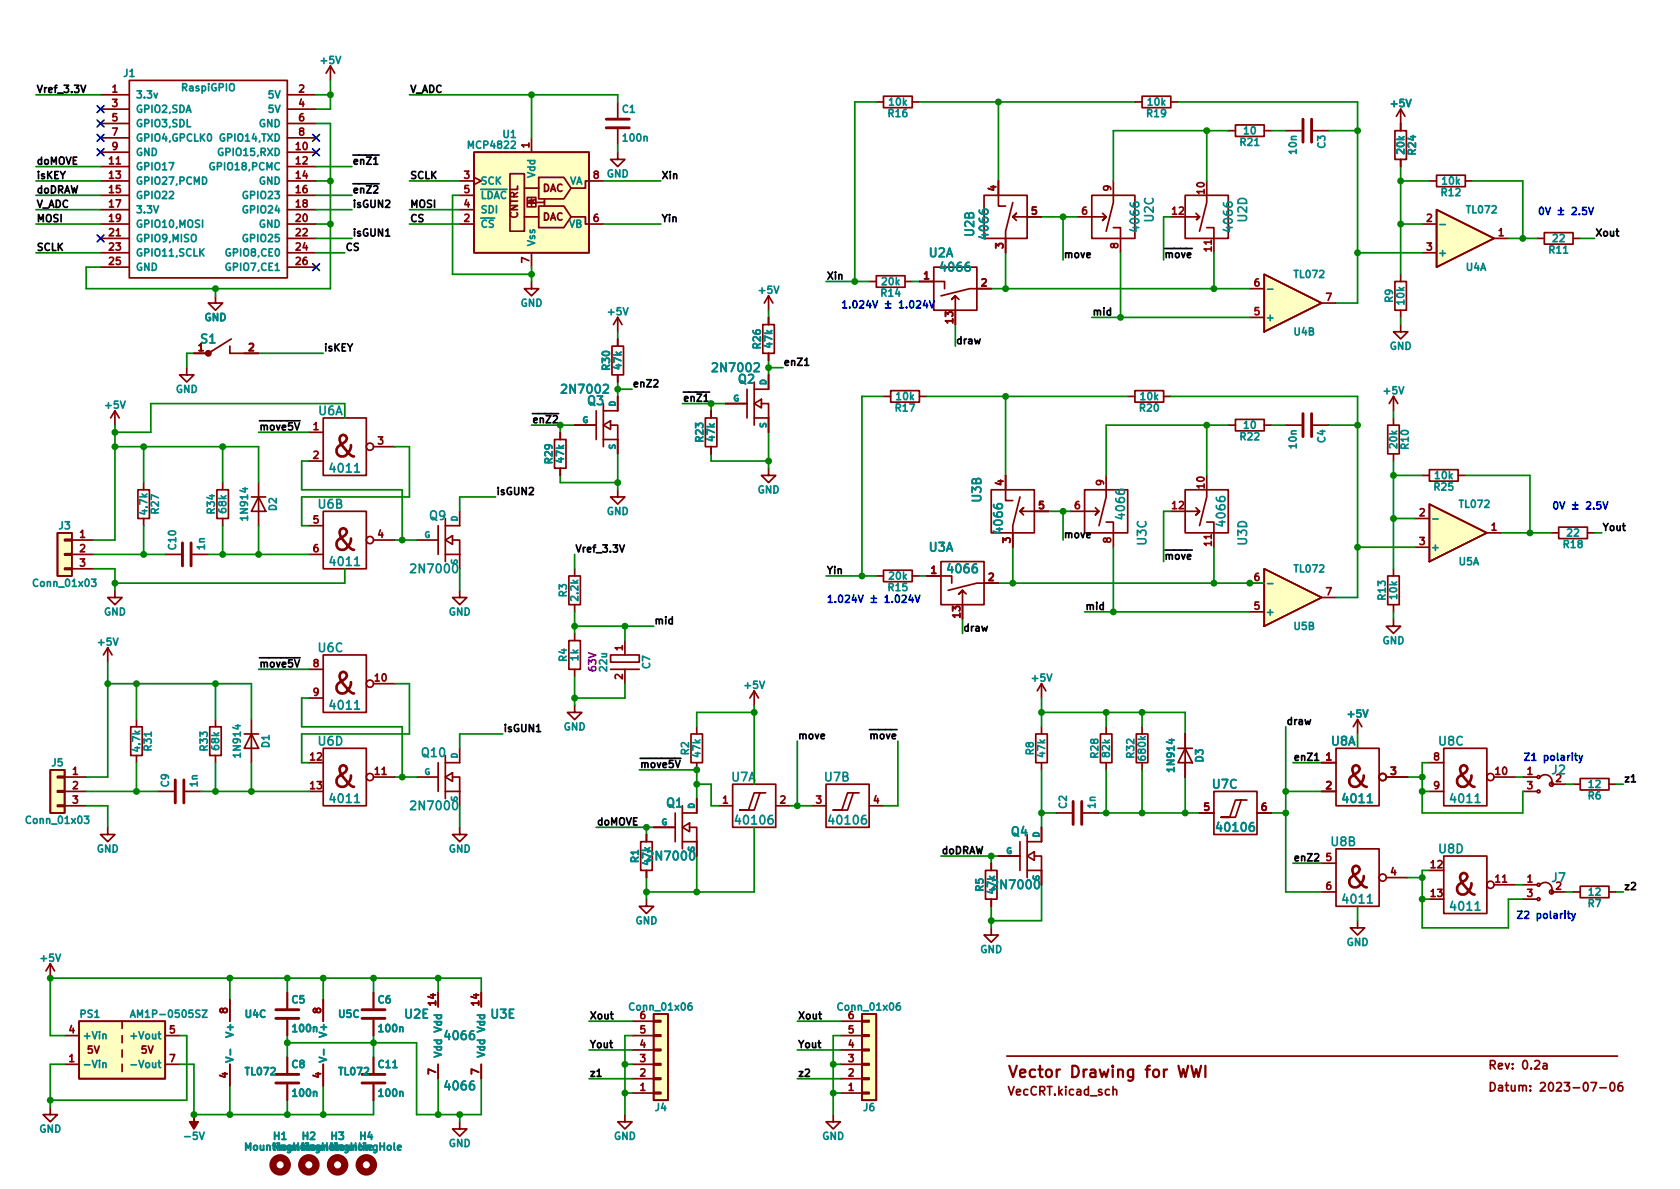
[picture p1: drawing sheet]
<svg xmlns="http://www.w3.org/2000/svg" width="297mm" height="210mm" viewBox="0 0 297 210" stroke-linecap="round" stroke-linejoin="round" font-family="sans-serif">
<defs><g id="words">
<g font-size="5.3" fill="#008484">
<text x="58.4" y="82.1">&amp;</text>
<text x="58.4" y="98.6">&amp;</text>
<text x="58.4" y="124">&amp;</text>
<text x="58.4" y="140.5">&amp;</text>
<text x="237.4" y="140.5">&amp;</text>
<text x="256.5" y="140.5">&amp;</text>
<text x="237.4" y="158.3">&amp;</text>
<text x="256.5" y="159.5">&amp;</text>
</g>
<g font-size="2.8" fill="#840000">
<text x="178" y="191.2">Vector</text>
<text x="189.3" y="191.2">Drawing</text>
<text x="202.9" y="191.2">for</text>
<text x="209" y="191.2">WWI</text>
</g>
<g font-size="2.1" fill="#008484">
<text x="201.9" y="41.4" transform="rotate(-90 201.9 41.4)">4066</text>
<text x="204.4" y="39.5" transform="rotate(-90 204.4 39.5)">U2C</text>
<text x="218.4" y="41.4" transform="rotate(-90 218.4 41.4)">4066</text>
<text x="220.9" y="39.5" transform="rotate(-90 220.9 39.5)">U2D</text>
<text x="164" y="45.9">U2A</text>
<text x="172.7" y="42.1" transform="rotate(-90 172.7 42.1)">U2B</text>
<text x="175.2" y="42.7" transform="rotate(-90 175.2 42.7)">4066</text>
<text x="165.9" y="48.5">4066</text>
<text x="35.2" y="61.2">S1</text>
<text x="98.8" y="70.1">2N7002</text>
<text x="125.5" y="66.2">2N7002</text>
<text x="130.3" y="68.3">Q2</text>
<text x="56.1" y="73.9">U6A</text>
<text x="103.6" y="72.1">Q3</text>
<text x="57.9" y="84">4011</text>
<text x="173.9" y="89" transform="rotate(-90 173.9 89)">U3B</text>
<text x="56" y="90.4">U6B</text>
<text x="75.7" y="92.4">Q9</text>
<text x="177.8" y="94.7" transform="rotate(-90 177.8 94.7)">4066</text>
<text x="199.3" y="92.2" transform="rotate(-90 199.3 92.2)">4066</text>
<text x="217.1" y="93.5" transform="rotate(-90 217.1 93.5)">4066</text>
<text x="57.9" y="100.5">4011</text>
<text x="72.2" y="101.8">2N7000</text>
<text x="164" y="98">U3A</text>
<text x="167.1" y="101.8">4066</text>
<text x="203.2" y="96.7" transform="rotate(-90 203.2 96.7)">U3C</text>
<text x="220.9" y="96.7" transform="rotate(-90 220.9 96.7)">U3D</text>
<text x="56" y="115.8">U6C</text>
<text x="57.9" y="125.9">4011</text>
<text x="56" y="132.3">U6D</text>
<text x="74.2" y="134.3">Q10</text>
<text x="235.2" y="132.3">U8A</text>
<text x="254.1" y="132.3">U8C</text>
<text x="274.1" y="137.4">J2</text>
<text x="57.9" y="142.4">4011</text>
<text x="72.2" y="143.7">2N7000</text>
<text x="117.6" y="143.2">Q1</text>
<text x="129.1" y="138.6">U7A</text>
<text x="145.5" y="138.6">U7B</text>
<text x="214.1" y="139.9">U7C</text>
<text x="237" y="142.4">4011</text>
<text x="256" y="142.4">4011</text>
<text x="129.6" y="146.3">40106</text>
<text x="146.1" y="146.3">40106</text>
<text x="178.6" y="148.3">Q4</text>
<text x="214.7" y="147.5">40106</text>
<text x="114.1" y="152.6">2N7000</text>
<text x="235.1" y="150.1">U8B</text>
<text x="254.1" y="151.3">U8D</text>
<text x="175" y="157.7">2N7000</text>
<text x="237" y="160.2">4011</text>
<text x="256" y="161.5">4011</text>
<text x="274.1" y="156.4">J7</text>
<text x="71.3" y="180.5">U2E</text>
<text x="78.2" y="184.4">4066</text>
<text x="86.5" y="180.5">U3E</text>
<text x="78.2" y="193.2">4066</text>
</g>
<g font-size="2.1" fill="#840000">
<text x="263" y="189.6">Rev:</text>
<text x="269.1" y="189.6">0.2a</text>
<text x="178" y="194.2">VecCRT.kicad_sch</text>
<text x="263" y="193.5">Datum:</text>
<text x="272.2" y="193.5">2023-07-06</text>
</g>
<g font-size="1.8" fill="#008484">
<text x="56.3" y="11.7">+5V</text>
<text x="21.6" y="14">J1</text>
<text x="23.9" y="17.8">3.3v</text>
<text x="31.8" y="16.5">RaspiGPIO</text>
<text x="47.2" y="17.8">5V</text>
<text x="23.9" y="20.3">GPIO2,SDA</text>
<text x="23.9" y="22.9">GPIO3,SDL</text>
<text x="45.6" y="22.9">GND</text>
<text x="47.2" y="20.3">5V</text>
<text x="109.8" y="20.3">C1</text>
<text x="156.8" y="21.1">R16</text>
<text x="156.9" y="19.1">10k</text>
<text x="202.5" y="21.1">R19</text>
<text x="202.6" y="19.1">10k</text>
<text x="245.6" y="19.3">+5V</text>
<text x="23.9" y="25.4">GPIO4,GPCLK0</text>
<text x="23.9" y="27.9">GND</text>
<text x="38.2" y="27.9">GPIO15,RXD</text>
<text x="38.5" y="25.4">GPIO14,TXD</text>
<text x="82.4" y="26.7">MCP4822</text>
<text x="88.7" y="24.8">U1</text>
<text x="109.8" y="25.4">100n</text>
<text x="219" y="26.2">R21</text>
<text x="219.6" y="24.1">10</text>
<text x="229.6" y="27.5" transform="rotate(-90 229.6 27.5)">10n</text>
<text x="234.7" y="26.5" transform="rotate(-90 234.7 26.5)">C3</text>
<text x="248.7" y="27.5" transform="rotate(-90 248.7 27.5)">20k</text>
<text x="250.7" y="27.6" transform="rotate(-90 250.7 27.6)">R24</text>
<text x="23.9" y="30.5">GPIO17</text>
<text x="23.9" y="33">GPIO27,PCMD</text>
<text x="23.9" y="35.6">GPIO22</text>
<text x="36.7" y="30.5">GPIO18,PCMC</text>
<text x="42.6" y="35.6">GPIO23</text>
<text x="45.6" y="33">GND</text>
<text x="84.8" y="33">SCK</text>
<text x="84.8" y="35.6">~{LDAC}</text>
<text x="95" y="31.6" transform="rotate(-90 95 31.6)">Vdd</text>
<text x="100.6" y="33">VA</text>
<text x="107.1" y="31.8">GND</text>
<text x="254.5" y="35.1">R12</text>
<text x="254.7" y="33">10k</text>
<text x="23.9" y="38.1">3.3V</text>
<text x="23.9" y="40.6">GPIO10,MOSI</text>
<text x="42.6" y="38.1">GPIO24</text>
<text x="45.6" y="40.6">GND</text>
<text x="84.8" y="38.1">SDI</text>
<text x="100.5" y="40.6">VB</text>
<text x="259" y="38.1">TL072</text>
<text x="23.9" y="43.2">GPIO9,MISO</text>
<text x="23.9" y="45.7">GPIO11,SCLK</text>
<text x="39.6" y="45.7">GPIO8,CE0</text>
<text x="42.6" y="43.2">GPIO25</text>
<text x="95" y="43.7" transform="rotate(-90 95 43.7)">Vss</text>
<text x="254.1" y="45.7">+</text>
<text x="273.6" y="45.2">R11</text>
<text x="274.2" y="43.2">22</text>
<text x="23.9" y="48.3">GND</text>
<text x="39.6" y="48.3">GPIO7,CE1</text>
<text x="133.8" y="52.3">+5V</text>
<text x="155.5" y="52.8">R14</text>
<text x="155.6" y="50.8">20k</text>
<text x="228.5" y="49.5">TL072</text>
<text x="246.6" y="53.7" transform="rotate(-90 246.6 53.7)">R9</text>
<text x="259" y="48.3">U4A</text>
<text x="36" y="57.2">GND</text>
<text x="91.9" y="54.6">GND</text>
<text x="107.1" y="56.1">+5V</text>
<text x="223.6" y="57.2">+</text>
<text x="228.5" y="59.7">U4B</text>
<text x="248.7" y="54.2" transform="rotate(-90 248.7 54.2)">10k</text>
<text x="108.2" y="65.7" transform="rotate(-90 108.2 65.7)">R30</text>
<text x="110.2" y="65.6" transform="rotate(-90 110.2 65.6)">47k</text>
<text x="134.9" y="61.9" transform="rotate(-90 134.9 61.9)">R26</text>
<text x="136.9" y="61.8" transform="rotate(-90 136.9 61.8)">47k</text>
<text x="245.6" y="62.2">GND</text>
<text x="30.9" y="69.9">GND</text>
<text x="158.1" y="71.1">10k</text>
<text x="201.3" y="71.1">10k</text>
<text x="244.3" y="70.1">+5V</text>
<text x="18.2" y="72.6">+5V</text>
<text x="158" y="73.2">R17</text>
<text x="201.2" y="73.2">R20</text>
<text x="219.6" y="76.2">10</text>
<text x="98.1" y="82.3" transform="rotate(-90 98.1 82.3)">R29</text>
<text x="100.1" y="82.1" transform="rotate(-90 100.1 82.1)">47k</text>
<text x="124.7" y="78.4" transform="rotate(-90 124.7 78.4)">R23</text>
<text x="126.8" y="78.3" transform="rotate(-90 126.8 78.3)">47k</text>
<text x="219" y="78.2">R22</text>
<text x="229.6" y="79.6" transform="rotate(-90 229.6 79.6)">10n</text>
<text x="234.7" y="78.5" transform="rotate(-90 234.7 78.5)">C4</text>
<text x="247.4" y="79.6" transform="rotate(-90 247.4 79.6)">20k</text>
<text x="249.4" y="79.7" transform="rotate(-90 249.4 79.7)">R10</text>
<text x="133.8" y="87.6">GND</text>
<text x="253.3" y="87.1">R25</text>
<text x="253.4" y="85.1">10k</text>
<text x="10.2" y="94">J3</text>
<text x="26.4" y="91.3" transform="rotate(-90 26.4 91.3)">4.7k</text>
<text x="28.5" y="91.1" transform="rotate(-90 28.5 91.1)">R27</text>
<text x="38.4" y="91.1" transform="rotate(-90 38.4 91.1)">R34</text>
<text x="40.4" y="91" transform="rotate(-90 40.4 91)">68k</text>
<text x="44.2" y="92.4" transform="rotate(-90 44.2 92.4)">1N914</text>
<text x="49.3" y="90.5" transform="rotate(-90 49.3 90.5)">D2</text>
<text x="107.1" y="91.4">GND</text>
<text x="257.7" y="90.2">TL072</text>
<text x="276.8" y="95.3">22</text>
<text x="31.5" y="97.5" transform="rotate(-90 31.5 97.5)">C10</text>
<text x="36.6" y="97.5" transform="rotate(-90 36.6 97.5)">1n</text>
<text x="228.5" y="101.6">TL072</text>
<text x="252.9" y="97.8">+</text>
<text x="257.7" y="100.3">U5A</text>
<text x="276.1" y="97.3">R18</text>
<text x="5.5" y="104.1">Conn_01x03</text>
<text x="100.6" y="105.8" transform="rotate(-90 100.6 105.8)">R3</text>
<text x="102.6" y="106.6" transform="rotate(-90 102.6 106.6)">2.2k</text>
<text x="156.8" y="104.9">R15</text>
<text x="156.9" y="102.9">20k</text>
<text x="245.4" y="106.4" transform="rotate(-90 245.4 106.4)">R13</text>
<text x="247.4" y="106.3" transform="rotate(-90 247.4 106.3)">10k</text>
<text x="18.2" y="109.2">GND</text>
<text x="79.2" y="109.2">GND</text>
<text x="223.6" y="109.2">+</text>
<text x="228.5" y="111.8">U5B</text>
<text x="17" y="114.6">+5V</text>
<text x="100.6" y="117.2" transform="rotate(-90 100.6 117.2)">R4</text>
<text x="102.6" y="117.1" transform="rotate(-90 102.6 117.1)">1k</text>
<text x="107.7" y="119" transform="rotate(-90 107.7 119)">22u</text>
<text x="115.3" y="118.5" transform="rotate(-90 115.3 118.5)">C7</text>
<text x="244.3" y="114.3">GND</text>
<text x="131.3" y="122.2">+5V</text>
<text x="182.1" y="120.9">+5V</text>
<text x="99.5" y="129.5">GND</text>
<text x="237.9" y="127.3">+5V</text>
<text x="8.9" y="135.9">J5</text>
<text x="25.2" y="133.2" transform="rotate(-90 25.2 133.2)">4.7k</text>
<text x="27.2" y="133.1" transform="rotate(-90 27.2 133.1)">R31</text>
<text x="37.1" y="133.1" transform="rotate(-90 37.1 133.1)">R33</text>
<text x="39.1" y="132.9" transform="rotate(-90 39.1 132.9)">68k</text>
<text x="42.9" y="134.3" transform="rotate(-90 42.9 134.3)">1N914</text>
<text x="48" y="132.5" transform="rotate(-90 48 132.5)">D1</text>
<text x="122.2" y="133.7" transform="rotate(-90 122.2 133.7)">R2</text>
<text x="124.2" y="134.2" transform="rotate(-90 124.2 134.2)">47k</text>
<text x="183.1" y="133.7" transform="rotate(-90 183.1 133.7)">R8</text>
<text x="185.2" y="134.2" transform="rotate(-90 185.2 134.2)">47k</text>
<text x="194.6" y="134.3" transform="rotate(-90 194.6 134.3)">R28</text>
<text x="196.6" y="134.2" transform="rotate(-90 196.6 134.2)">82k</text>
<text x="200.9" y="134.3" transform="rotate(-90 200.9 134.3)">R32</text>
<text x="203" y="134.8" transform="rotate(-90 203 134.8)">680k</text>
<text x="208" y="136.8" transform="rotate(-90 208 136.8)">1N914</text>
<text x="213.1" y="135" transform="rotate(-90 213.1 135)">D3</text>
<text x="30.2" y="139.4" transform="rotate(-90 30.2 139.4)">C9</text>
<text x="35.3" y="139.4" transform="rotate(-90 35.3 139.4)">1n</text>
<text x="189" y="143.2" transform="rotate(-90 189 143.2)">C2</text>
<text x="194.1" y="143.2" transform="rotate(-90 194.1 143.2)">1n</text>
<text x="280.5" y="141.7">R6</text>
<text x="280.6" y="139.7">12</text>
<text x="4.2" y="146.1">Conn_01x03</text>
<text x="17" y="151.1">GND</text>
<text x="79.2" y="151.1">GND</text>
<text x="113.3" y="152.8" transform="rotate(-90 113.3 152.8)">R1</text>
<text x="115.3" y="153.3" transform="rotate(-90 115.3 153.3)">47k</text>
<text x="174.3" y="157.9" transform="rotate(-90 174.3 157.9)">R5</text>
<text x="176.3" y="158.3" transform="rotate(-90 176.3 158.3)">47k</text>
<text x="280.5" y="160.8">R7</text>
<text x="280.6" y="158.8">12</text>
<text x="112.2" y="163.8">GND</text>
<text x="237.9" y="167.6">GND</text>
<text x="6.8" y="170.4">+5V</text>
<text x="173.2" y="168.9">GND</text>
<text x="51.4" y="177.8">C5</text>
<text x="66.6" y="177.8">C6</text>
<text x="110.9" y="179.1">Conn_01x06</text>
<text x="147.7" y="179.1">Conn_01x06</text>
<text x="13.9" y="180.3">PS1</text>
<text x="14.5" y="184.2">+Vin</text>
<text x="22.7" y="184.2">+Vout</text>
<text x="22.8" y="180.3">AM1P-0505SZ</text>
<text x="41.7" y="183.7" transform="rotate(-90 41.7 183.7)">V+</text>
<text x="43.1" y="180.3">U4C</text>
<text x="51.4" y="182.9">100n</text>
<text x="58.2" y="183.7" transform="rotate(-90 58.2 183.7)">V+</text>
<text x="59.6" y="180.3">U5C</text>
<text x="66.6" y="182.9">100n</text>
<text x="78.5" y="182.8" transform="rotate(-90 78.5 182.8)">Vdd</text>
<text x="86.1" y="182.8" transform="rotate(-90 86.1 182.8)">Vdd</text>
<text x="14.5" y="189.2">-Vin</text>
<text x="22.7" y="189.2">-Vout</text>
<text x="41.7" y="188.1" transform="rotate(-90 41.7 188.1)">V-</text>
<text x="43.1" y="190.5">TL072</text>
<text x="51.4" y="189.2">C8</text>
<text x="58.2" y="188.1" transform="rotate(-90 58.2 188.1)">V-</text>
<text x="59.6" y="190.5">TL072</text>
<text x="66.6" y="189.2">C11</text>
<text x="78.5" y="187.2" transform="rotate(-90 78.5 187.2)">Vdd</text>
<text x="86.1" y="187.2" transform="rotate(-90 86.1 187.2)">Vdd</text>
<text x="51.4" y="194.3">100n</text>
<text x="66.6" y="194.3">100n</text>
<text x="115.6" y="196.9">J4</text>
<text x="152.4" y="196.9">J6</text>
<text x="6.8" y="200.7">GND</text>
<text x="32.2" y="201.9">-5V</text>
<text x="43" y="203.8">MountingHole</text>
<text x="48.1" y="203.8">MountingHoleMountingHole</text>
<text x="48.1" y="201.9">H1</text>
<text x="53.2" y="201.9">H2</text>
<text x="58.3" y="201.9">H3</text>
<text x="63.3" y="201.9">H4</text>
<text x="79.2" y="203.2">GND</text>
<text x="108.4" y="201.9">GND</text>
<text x="145.2" y="201.9">GND</text>
</g>
<g font-size="1.8">
<text x="6.3" y="16.4">Vref_3.3V</text>
<text x="72.4" y="16.4">V_ADC</text>
<text x="6.3" y="29.1">doMOVE</text>
<text x="62.2" y="29.1">~{enZ1}</text>
<text x="6.3" y="31.6">isKEY</text>
<text x="6.3" y="34.2">doDRAW</text>
<text x="62.2" y="34.2">~{enZ2}</text>
<text x="72.4" y="31.6">SCLK</text>
<text x="116.8" y="31.6">Xin</text>
<text x="6.3" y="39.3">MOSI</text>
<text x="6.3" y="36.7">V_ADC</text>
<text x="62.2" y="41.8">isGUN1</text>
<text x="62.2" y="36.7">isGUN2</text>
<text x="72.4" y="36.7">MOSI</text>
<text x="72.4" y="39.3">CS</text>
<text x="116.8" y="39.3">Yin</text>
<text x="281.9" y="41.8">Xout</text>
<text x="6.3" y="44.3">SCLK</text>
<text x="61" y="44.3">CS</text>
<text x="188" y="45.6">move</text>
<text x="205.7" y="45.6">~{move}</text>
<text x="146" y="49.4">Xin</text>
<text x="193" y="55.8">mid</text>
<text x="57.1" y="62.1">isKEY</text>
<text x="138.4" y="64.7">enZ1</text>
<text x="168.9" y="60.9">draw</text>
<text x="111.8" y="68.5">enZ2</text>
<text x="45.7" y="76.1">~{move5V} 1</text>
<text x="87.6" y="87.5">isGUN2</text>
<text x="188" y="95.1">move</text>
<text x="283.2" y="93.9">Yout</text>
<text x="101.6" y="97.7">Vref_3.3V</text>
<text x="146" y="101.5">Yin</text>
<text x="205.7" y="99">~{move}</text>
<text x="191.8" y="107.8">mid</text>
<text x="115.6" y="110.4">mid</text>
<text x="170.2" y="111.7">draw</text>
<text x="45.7" y="118">~{move5V} 8</text>
<text x="88.9" y="129.4">isGUN1</text>
<text x="141" y="130.7">move</text>
<text x="153.5" y="130.7">~{move}</text>
<text x="227.3" y="128.2">draw</text>
<text x="113" y="135.8">~{move5V}</text>
<text x="228.6" y="134.5">enZ1</text>
<text x="287" y="138.3">z1</text>
<text x="105.4" y="145.9">doMOVE</text>
<text x="166.4" y="151">doDRAW</text>
<text x="228.6" y="152.3">enZ2</text>
<text x="287" y="157.4">z2</text>
<text x="104.1" y="185.3">Yout</text>
<text x="104.1" y="180.2">Xout</text>
<text x="141" y="180.2">Xout</text>
<text x="141" y="185.3">Yout</text>
<text x="104.1" y="190.4">z1</text>
<text x="141" y="190.4">z2</text>
</g>
<g font-size="1.8" fill="#840000">
<text x="19.6" y="16.4">1</text>
<text x="52.6" y="16.4">2</text>
<text x="19.6" y="18.9">3</text>
<text x="19.6" y="21.4">5</text>
<text x="19.6" y="24">7</text>
<text x="52.6" y="18.9">4</text>
<text x="52.6" y="21.4">6</text>
<text x="52.6" y="24">8</text>
<text x="19" y="29.1">11</text>
<text x="19.6" y="26.5">9</text>
<text x="52" y="26.5">10</text>
<text x="52" y="29.1">12</text>
<text x="93.6" y="26.4" transform="rotate(-90 93.6 26.4)">1</text>
<text x="19" y="31.6">13</text>
<text x="19" y="34.1">15</text>
<text x="52" y="31.6">14</text>
<text x="52" y="34.1">16</text>
<text x="81.8" y="31.6">3</text>
<text x="81.8" y="34.1">5</text>
<text x="95.8" y="34.3">DAC</text>
<text x="104.7" y="31.6">8</text>
<text x="176.1" y="34" transform="rotate(-90 176.1 34)">4</text>
<text x="196.4" y="34" transform="rotate(-90 196.4 34)">9</text>
<text x="213" y="34.6" transform="rotate(-90 213 34.6)">10</text>
<text x="19" y="36.7">17</text>
<text x="19" y="39.2">19</text>
<text x="19" y="41.8">21</text>
<text x="52" y="36.7">18</text>
<text x="52" y="39.2">20</text>
<text x="52" y="41.8">22</text>
<text x="81.8" y="39.2">2</text>
<text x="81.8" y="36.7">4</text>
<text x="91.9" y="38.8" transform="rotate(-90 91.9 38.8)">CNTRL</text>
<text x="95.8" y="39.4">DAC</text>
<text x="104.7" y="39.2">6</text>
<text x="182.1" y="37.9">5</text>
<text x="191" y="37.9">6</text>
<text x="206.9" y="37.9">12</text>
<text x="252" y="39.2">2</text>
<text x="264.7" y="41.8">1</text>
<text x="19" y="44.3">23</text>
<text x="19" y="46.8">25</text>
<text x="52" y="44.3">24</text>
<text x="52" y="46.8">26</text>
<text x="93.6" y="46.7" transform="rotate(-90 93.6 46.7)">7</text>
<text x="177.4" y="44.2" transform="rotate(-90 177.4 44.2)">3</text>
<text x="197.7" y="44.2" transform="rotate(-90 197.7 44.2)">8</text>
<text x="214.2" y="44.8" transform="rotate(-90 214.2 44.8)">11</text>
<text x="252" y="44.3">3</text>
<text x="163.1" y="49.4">1</text>
<text x="173.2" y="50.6">2</text>
<text x="221.5" y="50.6">6</text>
<text x="234.2" y="53.2">7</text>
<text x="168.5" y="57.5" transform="rotate(-90 168.5 57.5)">13</text>
<text x="221.5" y="55.7">5</text>
<text x="34.8" y="62.1">1</text>
<text x="43.7" y="62.1">2</text>
<text x="55.1" y="81.1">2</text>
<text x="66.6" y="78.6">3</text>
<text x="177.4" y="86.1" transform="rotate(-90 177.4 86.1)">4</text>
<text x="195.2" y="86.1" transform="rotate(-90 195.2 86.1)">9</text>
<text x="213" y="86.7" transform="rotate(-90 213 86.7)">10</text>
<text x="13.8" y="95.1">1</text>
<text x="55.1" y="92.6">5</text>
<text x="66.6" y="95.1">4</text>
<text x="183.4" y="90">5</text>
<text x="189.7" y="90">6</text>
<text x="206.9" y="90">12</text>
<text x="250.7" y="91.3">2</text>
<text x="263.4" y="93.8">1</text>
<text x="13.8" y="97.6">2</text>
<text x="13.8" y="100.2">3</text>
<text x="55.1" y="97.6">6</text>
<text x="164.3" y="101.4">1</text>
<text x="178.7" y="96.3" transform="rotate(-90 178.7 96.3)">3</text>
<text x="196.4" y="96.3" transform="rotate(-90 196.4 96.3)">8</text>
<text x="214.2" y="96.9" transform="rotate(-90 214.2 96.9)">11</text>
<text x="250.7" y="96.4">3</text>
<text x="174.5" y="102.7">2</text>
<text x="221.5" y="107.8">5</text>
<text x="221.5" y="102.7">6</text>
<text x="234.2" y="105.3">7</text>
<text x="169.8" y="109.6" transform="rotate(-90 169.8 109.6)">13</text>
<text x="110.1" y="115.3" transform="rotate(-90 110.1 115.3)">1</text>
<text x="55.1" y="123">9</text>
<text x="65.9" y="120.5">10</text>
<text x="110.1" y="120.4" transform="rotate(-90 110.1 120.4)">2</text>
<text x="12.6" y="137">1</text>
<text x="54.5" y="134.5">12</text>
<text x="65.9" y="137">11</text>
<text x="234.2" y="134.5">1</text>
<text x="245.6" y="137">3</text>
<text x="253.2" y="134.5">8</text>
<text x="264.1" y="137">10</text>
<text x="269.8" y="137">1</text>
<text x="12.6" y="139.5">2</text>
<text x="12.6" y="142.1">3</text>
<text x="54.5" y="139.5">13</text>
<text x="127.5" y="142.1">1</text>
<text x="137.7" y="142.1">2</text>
<text x="144" y="142.1">3</text>
<text x="154.2" y="142.1">4</text>
<text x="212.6" y="143.4">5</text>
<text x="222.8" y="143.4">6</text>
<text x="234.2" y="139.5">2</text>
<text x="253.2" y="139.5">9</text>
<text x="269.8" y="139.5">3</text>
<text x="274.8" y="138.3">2</text>
<text x="234.2" y="152.2">5</text>
<text x="245.6" y="154.8">4</text>
<text x="252.6" y="153.5">12</text>
<text x="234.2" y="157.3">6</text>
<text x="252.6" y="158.6">13</text>
<text x="264.1" y="156.1">11</text>
<text x="269.8" y="156.1">1</text>
<text x="269.8" y="158.6">3</text>
<text x="274.8" y="157.3">2</text>
<text x="40.2" y="179.4" transform="rotate(-90 40.2 179.4)">8</text>
<text x="56.7" y="179.4" transform="rotate(-90 56.7 179.4)">8</text>
<text x="77.1" y="178.1" transform="rotate(-90 77.1 178.1)">14</text>
<text x="84.7" y="178.1" transform="rotate(-90 84.7 178.1)">14</text>
<text x="11.9" y="182.7">4</text>
<text x="29.7" y="182.7">5</text>
<text x="112.9" y="185.3">4</text>
<text x="112.9" y="182.7">5</text>
<text x="112.9" y="180.2">6</text>
<text x="149.7" y="185.3">4</text>
<text x="149.7" y="182.7">5</text>
<text x="149.7" y="180.2">6</text>
<text x="11.9" y="187.8">1</text>
<text x="15.2" y="186.7">5V</text>
<text x="24.7" y="186.7">5V</text>
<text x="29.7" y="187.8">7</text>
<text x="40.2" y="190.9" transform="rotate(-90 40.2 190.9)">4</text>
<text x="56.7" y="190.9" transform="rotate(-90 56.7 190.9)">4</text>
<text x="77.1" y="190.2" transform="rotate(-90 77.1 190.2)">7</text>
<text x="84.7" y="190.2" transform="rotate(-90 84.7 190.2)">7</text>
<text x="112.9" y="190.3">2</text>
<text x="112.9" y="187.8">3</text>
<text x="149.7" y="190.3">2</text>
<text x="149.7" y="187.8">3</text>
<text x="112.9" y="192.9">1</text>
<text x="149.7" y="192.9">1</text>
</g>
<g font-size="1.8" fill="#0000c2">
<text x="271.8" y="38">0V</text>
<text x="148.6" y="54.5">1.024V</text>
<text x="274.3" y="90.1">0V</text>
<text x="146" y="106.6">1.024V</text>
<text x="269.2" y="134.5">Z1</text>
<text x="272.9" y="134.5">polarity</text>
<text x="268" y="162.5">Z2</text>
<text x="271.7" y="162.5">polarity</text>
</g>
<g font-size="1.8" fill="#008400">
<text x="120.6" y="71">~{enZ1}</text>
<text x="94" y="74.8">~{enZ2}</text>
</g>
<text font-size="1.8" fill="#840084" x="105.8" y="119" transform="rotate(-90 105.8 119)">63V</text>
<g font-size="1.4" fill="#008484">
<text x="129.5" y="71">G</text>
<text x="135.5" y="68.2" transform="rotate(-90 135.5 68.2)">D</text>
<text x="102.8" y="74.8">G</text>
<text x="108.8" y="72" transform="rotate(-90 108.8 72)">D</text>
<text x="135.5" y="75.8" transform="rotate(-90 135.5 75.8)">S</text>
<text x="108.8" y="79.6" transform="rotate(-90 108.8 79.6)">S</text>
<text x="74.9" y="95.1">G</text>
<text x="80.9" y="92.3" transform="rotate(-90 80.9 92.3)">D</text>
<text x="80.9" y="99.9" transform="rotate(-90 80.9 99.9)">S</text>
<text x="74.9" y="137">G</text>
<text x="80.9" y="134.3" transform="rotate(-90 80.9 134.3)">D</text>
<text x="80.9" y="141.9" transform="rotate(-90 80.9 141.9)">S</text>
<text x="122.8" y="143.1" transform="rotate(-90 122.8 143.1)">D</text>
<text x="116.8" y="145.9">G</text>
<text x="183.7" y="148.2" transform="rotate(-90 183.7 148.2)">D</text>
<text x="122.8" y="150.7" transform="rotate(-90 122.8 150.7)">S</text>
<text x="177.8" y="151">G</text>
<text x="183.7" y="155.8" transform="rotate(-90 183.7 155.8)">S</text>
</g>
</g></defs>
<g fill="none" stroke="#840000" stroke-width=".3">
<path d="M17.8 16.8h5.1M17.8 19.3h5.1M22.9 14.2h27.9v34.9h-27.9zM50.8 16.8h5.1M50.8 19.3h5.1M58.4 11.7l-.7 1.2M58.4 11.7v2.5M58.4 11.7l.8 1.2M109.2 18v2.8M154.9 18h1.3M156.2 17h5.1v2h-5.1zM161.3 18h1.3"/>
<path d="M200.7 18h1.2M201.9 17h5.1v2h-5.1zM207 18h1.3M247.6 19.3v3.8M247.6 19.3l-.7 1.3M247.6 19.3l.8 1.3M17.8 39.6h5.1M17.8 32h5.1M17.8 37.1h5.1M17.8 34.5h5.1M17.8 26.9h5.1M17.8 29.5h5.1"/>
<path d="M17.8 21.8h5.1M17.8 24.4h5.1M20.6 29h.7M50.8 39.6h5.1M50.8 32h5.1M50.8 37.1h5.1M50.8 34.5h5.1M50.8 26.9h5.1M50.8 29.5h5.1M50.8 21.8h5.1M50.8 24.4h5.1M81.3 39.6h2.5"/>
<path d="M81.3 32h2.5M81.3 37.1h2.5M81.3 34.5h2.5M83.8 26.9h20.3v17.8h-20.3zM83.8 31.4l1.3 .6-1.3 .6M90.2 30.7h2.5v10.2h-2.5zM92.7 38.3h2.5M92.7 33.3h2.5M93.2 34.9h1.5v1.7h-1.5zM93.5 35.9l.5-.5 .5 .5zM94 24.4v2.5M94 35.2v1.1"/>
<path d="M94.5 35.3l-.1 .1h-.8l-.1 .2M95.2 36.4h4.5l1.3 1.9-1.3 2h-4.5zM95.2 31.4h4.5l1.3 1.9-1.3 1.9h-4.5zM96.3 35.3v.5h-1.6M96.3 35.7v.7M101 38.3h2.5v1.3h3.2M106.7 32h-3.2v1.3h-2.5M109.2 26.9v1.3h1.3l-1.3 1.3-1.3-1.3h1.3M109.2 22.9v2.7M174 34.5h7.6v7.7h-7.6zM176.5 32v4.4h1.3M179.1 35.8l-1.3 5.1v3.8"/>
<path d="M184.1 38.3h-5l.6-.6-.6 .6 .6 .7M193 34.5h7.7v7.7h-7.7zM194.9 37.7l.7 .6-.7 .7 .7-.7h-5.1M196.8 32v3.8l-1.2 5.1M209.5 34.5h7.7v7.7h-7.7zM211.5 37.7l.6 .6-.6 .7 .6-.7h-5.1M213.4 32v3.8l-1.3 5.1M217.2 23.1h1.2M218.4 22.1h5.1v2h-5.1zM223.5 23.1h1.3M227.3 23.1h2.8M232.2 23.1h2.7"/>
<path d="M246.6 23.1h2.1v5.1h-2.1zM247.6 28.2v1.3M251.5 39.6h2.5M252.7 32h1.3M254 31h5.1v2h-5.1zM254 37.1l10.2 5.1-10.2 5zM259.1 32h1.2M17.8 42.2h5.1M17.8 44.7h5.1M17.8 47.2h5.1M20.6 41.7h.7M38.1 52.3v1.3h1.3l-1.3 1.3-1.3-1.3h1.3"/>
<path d="M40.9 59.9l-4.1 2.6h-2.5M50.8 42.2h5.1M50.8 44.7h5.1M50.8 47.2h5.1M94 49.8v1.2h1.2l-1.2 1.3-1.3-1.3h1.3M94 44.7v2.5M109.2 56.1v2.6M109.2 59.9v1.3M109.2 56.1l-.7 1.3M109.2 56.1l.8 1.3M134.9 57.4h2v5.1h-2zM135.9 52.3v2.6"/>
<path d="M135.9 56.1v1.3M135.9 52.3l-.8 1.3M135.9 52.3l.8 1.3M153.7 49.8h1.2M154.9 48.8h5.1v2h-5.1zM160 49.8h1.3M162.6 49.8h4.4v1.2M165.1 47.2h7.6v7.7h-7.6zM169.5 53l-.6-.7-.6 .7 .6-.7v5.1M175.3 51h-3.9l-5 1.3M196.8 40.3h1.3v4.4M213.4 40.3h1.2v4.4"/>
<path d="M214.2 42.5v.7M221 56.1h2.5M221 51h2.5M223.5 48.5l10.2 5.1-10.2 5.1zM233.7 53.6h2.5M246.6 49.8h2.1v5.1h-2.1zM247.6 57.4v1.3h1.3l-1.3 1.2-1.2-1.2h1.2M247.6 48.5v1.3M247.6 54.9v1.2M251.5 44.7h2.5M264.2 42.2h2.5M271.8 42.2h1.2"/>
<path d="M273 41.1h5.1v2.1h-5.1zM278.1 42.2h1.3M20.3 72.6l-.7 1.3M20.3 72.6v2.6M20.3 72.6l.8 1.3M33 65v1.3h1.3l-1.3 1.3-1.3-1.3h1.3M40.6 61.2v1.3h5.1M54.6 76.4h2.5M57.1 73.9h7.7v10.2h-7.7zM66 79h3.8M98 77.7h2.1v5.1h-2.1zM99.1 76.4v1.3"/>
<path d="M101.6 75.2h3.8M105.4 72.6v5.1M106.7 75.2l1.2-.8v1.5zM106.7 71.4v7.6M106.7 77.7h2.5M107.9 75.2h1.3v2.5M108.2 61.2h2v5.1h-2zM109.2 70.1v2.5h-2.5M109.2 66.3v1.3M109.2 77.7v2.6M124.7 73.9h2v5.1h-2zM125.7 72.6v1.3"/>
<path d="M125.7 79v1.3M128.3 71.4h3.8M132.1 68.8v5.1M133.3 71.4l1.3-.8v1.5zM133.3 67.6v7.6M133.3 73.9h2.6M134.6 71.4h1.3v2.5M135.9 66.3v2.5h-2.6M135.9 62.5v1.2M135.9 73.9v2.5M156.2 70.1h1.3M157.5 69.1h5.1v2h-5.1z"/>
<path d="M162.6 70.1h1.2M199.4 70.1h1.3M200.7 69.1h5v2h-5zM205.7 70.1h1.3M217.2 75.2h1.2M218.4 74.2h5.1v2h-5.1zM223.5 75.2h1.3M227.3 75.2h2.8M232.2 75.2h2.7M245.4 75.2h2v5.1h-2zM246.4 70.1v2.5M246.4 73.9v1.3"/>
<path d="M246.4 70.1l-.8 1.3M246.4 70.1l.7 1.3M10.2 94.2h2.5v7.6h-2.5zM11.4 97.9h1.3v.3h-1.3zM11.4 95.4h1.3v.2h-1.3zM12.7 98h3.8M12.7 95.5h3.8M24.4 86.6h2v5.1h-2zM25.4 85.3v1.3M25.4 91.7v1.3M29.2 98h2.8M34 98h2.8"/>
<path d="M38.4 86.6h2v5.1h-2zM39.4 85.3v1.3M39.4 91.7v1.3M44.4 87.9h2.6M45.7 87.9l1.3 2.5h-2.6zM45.7 85.3v7.7M54.6 98h2.5M54.6 81.5h2.5M54.6 93h2.5M57.1 90.4h7.7v10.2h-7.7zM66 95.5h3.8M73.7 95.5h3.8"/>
<path d="M77.5 93v5M78.7 95.5l1.3-.8v1.6zM78.7 91.7v7.6M78.7 98h2.6M80 95.5h1.3v2.5M81.3 90.4v2.6h-2.6M81.3 98v2.6M99.1 82.8v1.3M109.2 86.6v1.3h1.3l-1.3 1.2-1.3-1.2h1.3M135.9 82.8v1.3h1.3l-1.3 1.2-1.3-1.2h1.3M166.4 99.3h7.6v7.6h-7.6zM175.3 86.6h7.6v7.6h-7.6z"/>
<path d="M177.8 84.1v4.4h1.3M180.3 87.9l-1.2 5.1v3.8M185.4 90.4h-5.1l.7-.6-.7 .6 .7 .7M191.8 86.6h7.6v7.6h-7.6zM193.7 89.8l.6 .6-.6 .7 .6-.7h-5.1M195.6 92.3h1.2v4.5M195.6 84.1v3.8l-1.3 5.1M209.5 86.6h7.7v7.6h-7.7zM211.5 89.8l.6 .6-.6 .7 .6-.7h-5.1M213.4 92.3h1.2v4.5M213.4 84.1v3.8l-1.3 5.1M214.2 94.5v.8"/>
<path d="M246.4 80.3v1.2M250.2 91.7h2.5M250.2 96.8h2.5M251.5 84.1h1.2M252.7 83.1h5.1v2h-5.1zM252.7 89.1l10.2 5.1-10.2 5.1zM257.8 84.1h1.3M262.9 94.2h2.5M274.3 94.2h1.3M275.6 93.2h5.1v2h-5.1zM280.7 94.2h1.2M11.4 100.5h1.3v.2h-1.3z"/>
<path d="M12.7 100.6h3.8M19 114.5l-.7 1.3M19 114.5v2.6M19 114.5l.8 1.3M20.3 104.4v1.3h1.3l-1.3 1.2-1.3-1.2h1.3M54.6 118.4h2.5M57.1 115.8h7.7v10.2h-7.7zM81.3 104.4v1.3h1.2l-1.2 1.2-1.3-1.2h1.3M100.6 101.8h2v5.1h-2zM100.6 113.3h2v5.1h-2zM101.6 100.6v1.2M101.6 106.9v1.3"/>
<path d="M101.6 112v1.3M101.6 118.4v1.2M107.9 115.8h5.1v1.3h-5.1zM107.9 118.4h5.1M110.5 113.3v2.5M110.5 118.4v2.5M154.9 101.8h1.3M156.2 100.8h5.1v2.1h-5.1zM161.3 101.8h1.3M163.8 101.8h4.5v1.3M170.8 105l-.6-.6-.7 .6 .7-.6v5.1M176.5 103.1h-3.8l-5.1 1.3"/>
<path d="M221 108.2h2.5M221 103.1h2.5M223.5 100.6l10.2 5.1-10.2 5zM233.7 105.7h2.5M245.4 101.8h2v5.1h-2zM246.4 109.5v1.2h1.2l-1.2 1.3-1.3-1.3h1.3M246.4 100.6v1.2M246.4 106.9v1.3M8.9 136.1h2.5v7.7h-2.5zM10.2 139.8h1.2v.3h-1.2zM10.2 137.3h1.2v.2h-1.2zM11.4 137.4h3.8"/>
<path d="M11.4 139.9h3.8M23.1 128.5h2v5.1h-2zM24.1 127.2v1.3M24.1 133.6v1.3M27.9 139.9h2.8M32.8 139.9h2.8M37.1 128.5h2v5.1h-2zM38.1 127.2v1.3M38.1 133.6v1.3M43.2 129.8h2.5M44.4 129.8l1.3 2.5h-2.5zM44.4 127.2v7.7"/>
<path d="M54.6 134.9h2.5M54.6 139.9h2.5M54.6 123.4h2.5M57.1 132.3h7.7v10.2h-7.7zM66 137.4h3.8M66 120.9h3.8M67.6 136.9h.7M73.7 137.4h3.8M77.5 134.9v5M78.7 137.4l1.3-.8v1.6zM78.7 139.9h2.6M78.7 133.6v7.6"/>
<path d="M80 137.4h1.3v2.5M81.3 132.3v2.6h-2.6M81.3 139.9v2.6M101.6 124.7v1.3h1.3l-1.3 1.2-1.3-1.2h1.3M122.2 129.8h2v5.1h-2zM123.2 128.5v1.3M123.2 134.9v1.2M129.5 138.7h7.7v7.6h-7.7zM133.3 122.2l-.7 1.2M133.3 122.2v2.5M133.3 122.2l.8 1.2M146 138.7h7.7v7.6h-7.7z"/>
<path d="M183.1 129.8h2.1v5.1h-2.1zM184.1 120.9v2.5M184.1 128.5v1.3M184.1 134.9v1.2M184.1 120.9l-.7 1.3M184.1 120.9l.8 1.3M194.6 129.8h2v5.1h-2zM195.6 128.5v1.3M195.6 134.9v1.2M200.9 129.8h2v5.1h-2zM201.9 128.5v1.3M201.9 134.9v1.2"/>
<path d="M208.3 132.3h2.5M209.5 132.3l1.3 2.6h-2.5zM209.5 129.8v7.6M214.6 139.9h7.6v7.7h-7.6zM233.7 134.9h2.5M233.7 139.9h2.5M236.2 132.3h7.6v10.2h-7.6zM240 127.2l-.7 1.3M240 127.2v2.6M240 127.2l.8 1.3M245.1 137.4h3.8M252.7 134.9h2.6"/>
<path d="M252.7 139.9h2.6M255.3 132.3h7.6v10.2h-7.6zM264.2 137.4h3.8M269.2 137.4h2.6M269.2 139.9h2.6M272.3 137.4a1.21 1.21 0 0 1 1.5-.2 1.21 1.21 0 0 1 .5 1.5h2.6M278.1 138.7h1.3M279.4 137.7h5.1v2h-5.1zM284.5 138.7h1.2M10.2 142.4h1.2v.2h-1.2zM11.4 142.5h3.8M19 146.3v1.3h1.3l-1.3 1.2-1.2-1.2h1.2"/>
<path d="M81.3 146.3v1.3h1.2l-1.2 1.2-1.3-1.2h1.3M113.3 148.8h2v5.1h-2zM114.3 159v1.3h1.3l-1.3 1.2-1.3-1.2h1.3M114.3 147.6v1.2M114.3 153.9v1.3M115.6 146.3h3.8M119.4 143.8v5M120.6 146.3l1.3-.8v1.6zM120.6 142.5v7.6M120.6 148.8h2.6M121.9 146.3h1.3v2.5M123.2 141.2v2.6h-2.6"/>
<path d="M123.2 148.8v2.6M127 142.5h2.5M134.4 140.2l-1.1 3.1h-2.5h1.5l1-3.1h2.1M137.2 142.5h2.5M143.5 142.5h2.5M150.9 140.2l-1 3.1h-2.6h1.5l1.1-3.1h2M153.7 142.5h2.5M174.2 153.9h2.1v5.1h-2.1zM175.3 152.6v1.3M175.3 159v1.3M176.5 151.4h3.8M180.3 148.8v5.1"/>
<path d="M181.6 151.4l1.3-.8v1.5zM181.6 147.6v7.6M181.6 153.9h2.5M182.9 151.4h1.2v2.5M184.1 146.3v2.5h-2.5M184.1 153.9v2.6M186.7 143.8h2.8M191.5 143.8h2.8M212.1 143.8h2.5M219.5 141.5l-1.1 3h-2.5h1.5l1-3h2.1M222.2 143.8h2.6M233.7 152.6h2.5"/>
<path d="M233.7 157.7h2.5M236.2 150.1h7.6v10.2h-7.6zM245.1 155.2h3.8M252.7 153.9h2.6M252.7 159h2.6M255.3 151.4h7.6v10.1h-7.6zM264.2 156.5h3.8M265.7 156h.7M269.2 156.5h2.6M269.2 159h2.6M272.3 156.5a1.21 1.21 0 0 1 1.5-.3 1.21 1.21 0 0 1 .5 1.5h2.6M278.1 157.7h1.3"/>
<path d="M279.4 156.7h5.1v2h-5.1zM284.5 157.7h1.2M8.9 170.4l-.8 1.3M8.9 170.4v2.6M8.9 170.4l.8 1.3M40.6 176.8v3.8M50.8 175.5v2.8M57.1 176.8v3.8M66 175.5v2.8M77.5 175.5v2.5M85.1 175.5v2.5M115.6 179.3h2.5v15.3h-2.5z"/>
<path d="M152.4 179.3h2.5v15.3h-2.5zM175.3 164.1v1.2h1.2l-1.2 1.3-1.3-1.3h1.3M240 162.8v1.3h1.3l-1.3 1.2-1.2-1.2h1.2M8.9 195.8v1.3h1.3l-1.3 1.3-1.3-1.3h1.3M11.4 188.2h2.6M11.4 183.1h2.6M14 180.6h15.2v10.1h-15.2zM21.6 180.6v1.3M21.6 183.1v1.3M21.6 185.7v1.2M21.6 188.2v1.3M29.2 188.2h2.5"/>
<path d="M29.2 183.1h2.5M40.6 188.2v3.8M50.8 180.3v2.8M50.8 186.9v2.8M50.8 191.8v2.8M57.1 188.2v3.8M66 180.3v2.8M66 186.9v2.8M66 191.8v2.8M77.5 188.2v2.5M81.3 198.4v1.2h1.2l-1.2 1.3-1.3-1.3h1.3M85.1 188.2v2.5"/>
<path d="M110.5 197.1v1.3h1.3l-1.3 1.2-1.3-1.2h1.3M111.8 193.3h3.8M111.8 190.7h3.8M111.8 188.2h3.8M111.8 185.7h3.8M111.8 183.1h3.8M111.8 180.6h3.8M115.6 180.5h1.2v.2h-1.2zM115.6 183h1.2v.3h-1.2zM115.6 185.5h1.2v.3h-1.2zM115.6 188.1h1.2v.2h-1.2zM115.6 190.6h1.2v.3h-1.2z"/>
<path d="M115.6 193.2h1.2v.2h-1.2zM147.3 197.1v1.3h1.3l-1.3 1.2-1.3-1.2h1.3M148.6 193.3h3.8M148.6 190.7h3.8M148.6 188.2h3.8M148.6 185.7h3.8M148.6 183.1h3.8M148.6 180.6h3.8M152.4 180.5h1.3v.2h-1.3zM152.4 183h1.3v.3h-1.3zM152.4 185.5h1.3v.3h-1.3zM152.4 188.1h1.3v.2h-1.3z"/>
<path d="M152.4 190.6h1.3v.3h-1.3zM152.4 193.2h1.3v.2h-1.3zM178 186.8h108M196.8 192.8l.2-.2 .4 .1v.9M196.8 192.1v1.5M270.6 192.8v.1M270.6 192v.1M282.9 192.4h1.1M284.9 191.5l.1-.1a.81 .81 0 0 1 .6 .7 .81 .81 0 0 1-.3 .8h-.1a.81 .81 0 0 1-.6-.6 .81 .81 0 0 1 .3-.8zM286.8 191.4a.6 .6 0 0 0-.7 .7v.5l.1 .3h.5l.2-.1v-.5l-.1-.2-.4-.1-.3 .3"/>
<circle cx="65.4" cy="79" r=".63"/>
<circle cx="65.4" cy="95.5" r=".63"/>
<circle cx="65.4" cy="120.9" r=".63"/>
<circle cx="65.4" cy="137.4" r=".63"/>
<circle cx="244.5" cy="137.4" r=".63"/>
<circle cx="263.5" cy="137.4" r=".63"/>
<circle cx="272" cy="139.9" r=".25"/>
<circle cx="272" cy="137.4" r=".25"/>
<circle cx="274.3" cy="138.7" r=".36"/>
<circle cx="244.5" cy="155.2" r=".63"/>
<circle cx="263.5" cy="156.5" r=".63"/>
<circle cx="272" cy="159" r=".25"/>
<circle cx="272" cy="156.5" r=".25"/>
<circle cx="274.3" cy="157.7" r=".36"/>
</g>
<g fill="none" stroke="#008484" stroke-width=".3">
<path d="M27.2 16.5l.3 .8 .3-.8M40.8 14.9l.1-.1a.43 .43 0 0 1 .5 .4v.4a.42 .42 0 0 1-.4 .5 .42 .42 0 0 1-.4-.5v-.4zM59.4 10l.4 1.2 .4-1.2M248.6 17.6l.4 1.3 .5-1.3M35.8 31.3a.64 .64 0 0 1 .8 .6 .64 .64 0 0 1-.8 .7zM35.8 38.9v1.3M36.8 23.8l.2-.1a.68 .68 0 0 1 .4 .6 .68 .68 0 0 1-.4 .7l-.2-.2-.1-.3zM48.7 26.2a.64 .64 0 0 1 .7 .7 .64 .64 0 0 1-.7 .6zM49.4 28.9a.6 .6 0 0 0-.8 .4 .6 .6 0 0 0 .5 .7l.3-.1M86 39a.6 .6 0 0 0-.8 .5 .6 .6 0 0 0 .6 .7l.2-.1M87.2 39l-.5-.1-.1 .1v.4l.5 .2 .1 .4-.2 .2-.5-.1M88.4 33.5h1.2"/>
<path d="M90.4 25.1l.5-.1 .2 .3-.8 .9h.8M113.9 24.2l.1-.1 .3 .1 .1 .8M173.2 37.2a.6 .6 0 0 0 .6 .7h.6l.2-.2 .1-.4-.2-.2-.5-.1-.2 .2-.1 .4 .3 .3M199.8 35.9a.6 .6 0 0 0 .7 .7h.6l.2-.1v-.5l-.1-.2-.5-.1-.2 .2-.1 .4 .3 .3M216.3 35.9a.6 .6 0 0 0 .7 .7h.6l.2-.1 .1-.5-.2-.2-.5-.1-.2 .2-.1 .4 .3 .3M221.9 25.7h.7M254.6 39.7h.9M35.5 44.5l.6 .8M36.1 44l-.8 .7M48.7 47.8h.7M110.2 54.4l.4 1.3 .4-1.3M136.9 50.6l.4 1.3 .4-1.3"/>
<path d="M171.4 46.4a.6 .6 0 0 0-.7 .7v.5l.1 .3h.4l.2-.1 .1-.5-.1-.2-.5-.1-.2 .3M224.1 51.1h1M276.5 44.8h.7M21.3 70.9l.4 1.3 .4-1.3M106.7 68.1l.6-.1 .2 .1 .1 .3-1 1.1h1M133.4 64.3l.5-.1 .3 .1v.3l-.9 1.1h.9M247.3 68.4l.5 1.3 .4-1.3M42.9 86.4h.9M43.3 86.2v.8l-.9-.3M80.2 99.9l.2-.2a.83 .83 0 0 1 .6 .7 .83 .83 0 0 1-.3 .8l-.2 .1a.82 .82 0 0 1-.3-1.4zM172.6 99.7a.6 .6 0 0 0-.7 .7v.6l.2 .2 .4 .1 .2-.2 .1-.5-.2-.2-.4-.1-.3 .3M175.7 89.2a.6 .6 0 0 0 .6 .7h.6l.2-.1 .1-.4-.1-.3h-.5l-.3 .1v.5l.3 .2"/>
<path d="M197.3 86.7a.6 .6 0 0 0 .6 .7h.6l.2-.1 .1-.5-.1-.2-.5-.1-.3 .2v.4l.3 .3M215.1 88a.6 .6 0 0 0 .6 .7h.6l.2-.2 .1-.4-.2-.2-.5-.1-.2 .2-.1 .4 .3 .3M253.3 91.8h1M16.2 102.4h.8l-.5 .5 .4 .1v.6l-.2 .1-.5-.1M20 112.8l.4 1.3 .5-1.3M185.1 119.2l.4 1.3 .5-1.3M224.1 103.2h1M26.7 129.5v.7M41.6 128.3h.9M42.1 128.2v.7l-.9-.3M134.3 120.5l.4 1.2 .5-1.2M201.7 130.2l.4 .5"/>
<path d="M202.5 130.2l-.5 .4M206.7 130.9h.9M207.2 130.7v.8l-.9-.3M241 125.5l.4 1.3 .4-1.3M14.9 144.3h.8l-.4 .5 .3 .1v.6l-.1 .1-.6-.1M80.2 141.8l.2-.1a.83 .83 0 0 1 .6 .6 .83 .83 0 0 1-.3 .8l-.2 .1a.82 .82 0 0 1-.3-1.4zM122.1 150.7l.2-.2a.83 .83 0 0 1 .6 .7 .83 .83 0 0 1-.3 .8l-.2 .1a.82 .82 0 0 1-.3-1.4zM136.5 144.2a.6 .6 0 0 0-.7 .6v.6l.2 .2 .4 .1 .2-.1 .1-.5-.2-.3h-.4l-.3 .3M153.1 144.2a.6 .6 0 0 0-.8 .6v.6l.2 .2 .4 .1 .2-.1 .1-.5-.1-.3h-.5l-.3 .3M183 155.8l.3-.2a.83 .83 0 0 1 .5 .7 .83 .83 0 0 1-.3 .8h-.1a.82 .82 0 0 1-.4-1.3zM221.6 145.5a.6 .6 0 0 0-.7 .6v.6l.2 .2 .4 .1 .2-.2 .1-.5-.2-.2-.4-.1-.3 .3M9.9 168.7l.4 1.3 .4-1.3"/>
<path d="M35.3 178.7l-.4-.1-.2 .1v.4l.5 .2 .1 .4-.2 .2-.5-.1M35.8 178.6h.8l-.8 1.3h.8M122.3 177.4h-.4a.85 .85 0 0 0 0 1.2l.4-.1 .1-.4-.3-.3h-.2l-.3 .3M159.1 177.4h-.4a.85 .85 0 0 0 0 1.2l.4-.1 .1-.4-.2-.3h-.3l-.2 .3M18.2 188.1l.2-.2 .3 .1v.8M18.2 183l.2-.1h.3v.8M18.2 187.9v.9M27.9 182.9h.5M27.9 187.9h.5M28.1 182.4v1.1l.3 .2M28.1 187.5v1.1l.3 .2M40.7 185.6v.9"/>
<path d="M55.4 193.1l.2-.1 .3 .1 .1 .8M55.4 181.7l.2-.1h.3l.1 .8M57.2 185.6v.9M69.5 188.8h.7M70.7 193.1l.2-.1 .3 .1v.8M70.7 181.7l.2-.1h.3v.8M83.7 182.3a.6 .6 0 0 0-.7 .6v.6l.2 .2 .4 .1 .2-.1 .1-.5-.2-.3h-.4l-.3 .3M83.7 191.2a.6 .6 0 0 0-.7 .6v.6l.2 .2 .4 .1 .2-.1 .1-.5-.2-.3h-.4l-.3 .3M35.3 200.2l.4 1.3 .4-1.3M69.7 202.1v1.1l.2 .2M70.3 203l.6-.2-.1-.2-.3-.1-.2 .2 .1 .6h.4"/>
</g>
<g fill="none" stroke="#840000" stroke-width=".51">
<path d="M107.2 22.6h4.1M107.2 21.1h4.1M230.4 21.1v4M231.9 21.1v4M230.4 73.1v4.1M231.9 73.1v4.1M32.3 96v4.1M33.8 96v4.1M31 137.9v4.1M32.5 137.9v4.1M189.7 141.7v4.1M191.3 141.7v4.1"/>
<path d="M48.8 178.6h4M64 178.6h4.1M48.8 191.5h4M48.8 190h4M48.8 180.1h4M64 191.5h4.1M64 190h4.1M64 180.1h4.1"/>
</g>
<g fill="#ffffc2" stroke="#ffffc2" stroke-width=".18">
<path d="M83.8 26.9h20.3v17.8h-20.3z"/>
<path d="M223.5 100.6l10.2 5.1-10.2 5z"/>
<path d="M223.5 48.5l10.2 5.1-10.2 5.1z"/>
<path d="M10.2 94.2h2.5v7.6h-2.5z"/>
<path d="M252.7 89.1l10.2 5.1-10.2 5.1z"/>
<path d="M152.4 179.3h2.5v15.3h-2.5z"/>
<path d="M14 180.6h15.2v10.1h-15.2z"/>
<path d="M115.6 179.3h2.5v15.3h-2.5z"/>
<path d="M8.9 136.1h2.5v7.7h-2.5z"/>
<path d="M254 37.1l10.2 5.1-10.2 5z"/>
</g>
<g fill="none" stroke="#840000" stroke-width="1.3">
<circle cx="49.5" cy="206" r="1.27"/>
<circle cx="54.6" cy="206" r="1.27"/>
<circle cx="59.7" cy="206" r="1.27"/>
<circle cx="64.8" cy="206" r="1.27"/>
</g>
<g fill="#840000" stroke="#840000" stroke-width=".3">
<path d="M34.3 197.1v1.3h.8l-.8 1.2-.8-1.2h.8z"/>
<circle cx="36.8" cy="62.5" r=".46"/>
</g>
<g fill="none" stroke="#000" stroke-width=".3">
<path d="M14.3 15.1l.4 1.2 .5-1.2M68.2 41.7h.7M285.7 40.9h.5M285.9 40.5v1.1l.3 .1M115.6 67.3l.5-.2 .2 .4-.8 .9h.8M142.3 64.6h.7M109.6 96.4l.4 1.2 .4-1.2M94.9 129.4h.7M232.4 134.5h.8M288.4 138.3h.8M232.4 151.1l.5-.1 .3 .3-.8 .9h.8M107.9 179.3h.5"/>
<path d="M108.1 178.9v1.1l.3 .2M144.8 179.3h.4M144.9 178.9v1.1l.3 .2M105.6 190.3h.7"/>
</g>
<g fill="none" stroke="#0000c2" stroke-width=".3">
<path d="M275.5 37.2h1M275.5 37.9h1M276 36.7v1M278 36.8l.5-.1 .2 .3-.8 .9h.8M279.3 37.8v.1M280.5 36.7h-.6l-.1 .6 .2-.1h.4l.1 .2v.4l-.2 .1-.5-.1M280.9 36.7l.4 1.2 .4-1.2M154.3 53.2l.4 1.2 .5-1.2M156.5 53.7h1M156.5 54.4h1M157 53.2v1M159 53.5l.4-.3v1.2"/>
<path d="M159 54.4h.7M160.3 54.3v.1M161 53.3l.1-.1a.68 .68 0 0 1 .5 .6 .68 .68 0 0 1-.5 .6l-.1-.1-.2-.3zM162 53.3l.5-.1 .3 .3-.8 .9h.8M163.6 53.1l-.3 .9h.7M163.9 53.6v.8M164.3 53.2l.5 1.2 .4-1.2M278 89.3h1M278 90h1M278.5 88.8v1M280.5 88.9l.5-.2 .2 .4-.7 .9h.7M281.8 89.9v.1"/>
<path d="M283 88.7h-.6l-.1 .6 .2-.1 .4 .1 .2 .2-.1 .4-.2 .1-.5-.1M283.4 88.7l.4 1.3 .5-1.3M151.8 105.2l.4 1.3 .4-1.3M154 105.8h1M154 106.5h1M154.5 105.3v1M156.5 105.6l.3-.4v1.3M156.5 106.5h.7M157.8 106.4v.1M158.4 105.4l.2-.2a.68 .68 0 0 1 .4 .7 .68 .68 0 0 1-.4 .6l-.2-.1-.1-.4zM159.5 105.4l.5-.2 .2 .4-.8 .9h.8M161 105.2l-.3 .9h.8"/>
<path d="M161.3 105.7v.8M161.8 105.2l.4 1.3 .5-1.3M279.2 133.6l.3 .9M279.8 133.6l-.4 1.2-.2 .1M277.9 161.6l.3 .8M278.5 161.6l-.4 1.1-.2 .1"/>
</g>
<g fill="none" stroke="#008400" stroke-width=".3">
<path d="M6.3 16.8h11.5M55.9 16.8h2.5M58.4 14.2v5.1h-2.5M72.4 16.8h36.8v1.2M94 16.8v7.6M154.9 18h-3.8v31.8M162.6 18h38.1M176.5 18v14M208.3 18h31.7v35.6h-3.8M6.3 39.6h11.5M6.3 34.5h11.5M6.3 29.5h11.5"/>
<path d="M6.3 32h11.5M6.3 37.1h11.5M55.9 21.8h2.5v29.2h-43.2v-3.8h2.6M55.9 39.6h2.5M55.9 34.5h6.3M55.9 29.5h6.3M55.9 32h2.5M55.9 37.1h6.3M72.4 39.6h8.9M72.4 32h8.9M72.4 37.1h8.9M81.3 34.5h-1.3v14h14"/>
<path d="M106.7 39.6h10.1M106.7 32h10.1M109.2 25.6v1.3M184.1 38.3h6.4M188 38.3v7.7M207 38.3h-1.3v7.7M213.4 23.1v8.9M217.2 23.1h-20.4v8.9M224.8 23.1h2.5M234.9 23.1h5.1M247.6 29.5v19M247.6 39.6h3.9"/>
<path d="M247.6 32h5.1M260.3 32h8.9v10.2M6.3 44.7h11.5M38.1 51v1.3M55.9 44.7h5.1M55.9 42.2h6.3M94 47.2v2.6M109.2 58.7v1.2M135.9 54.9v1.2M146 49.8h7.7M161.3 49.8h1.3M168.9 57.4v3.8"/>
<path d="M175.3 51h45.7M177.8 44.7v6.3M193 56.1h28M198.1 44.7v11.4M214.6 44.7v6.3M240 44.7h11.5M247.6 56.1v1.3M266.7 42.2h5.1M279.4 42.2h2.5M20.3 79h25.4v6.3M20.3 75.2v20.3h-3.8M25.4 79v6.3"/>
<path d="M34.3 62.5h-1.3v2.5M39.4 79v6.3M45.7 76.4h8.9M45.7 62.5h11.4M61 73.9v-2.5h-34.3v5h-6.4M69.8 79h2.6v8.9h-19.1v5.1h1.3M94 75.2h7.6M99.1 75.2v1.2M109.2 67.6v2.5M109.2 68.8h2.6M120.6 71.4h7.7M125.7 71.4v1.2"/>
<path d="M135.9 63.7v2.6M135.9 76.4v6.4M135.9 65h2.5M156.2 70.1h-3.8v31.7M163.8 70.1h35.6M177.8 70.1v14M207 70.1h33v35.6h-3.8M213.4 75.2v8.9M217.2 75.2h-21.6v8.9M224.8 75.2h2.5M234.9 75.2h5.1M246.4 72.6v1.3"/>
<path d="M16.5 98h12.7M25.4 93v5M36.8 98h17.8M39.4 93v5M45.7 93v5M54.6 81.5h-1.3v5.1h17.8v8.9M69.8 95.5h3.9M87.6 87.9h-6.3v2.5M99.1 84.1v1.2h10.1M101.6 98v2.6M109.2 80.3v6.3M125.7 80.3v1.2h10.2"/>
<path d="M179.1 96.8v6.3M185.4 90.4h3.8M188 90.4v5.1M196.8 96.8v11.4M207 90.4h-1.3v8.9M214.6 96.8v6.3M240 96.8h10.2M246.4 81.5v19.1M246.4 91.7h3.8M246.4 84.1h5.1M259.1 84.1h11.4v10.1M265.4 94.2h8.9"/>
<path d="M281.9 94.2h1.3M16.5 100.6h3.8v3.8M19 117.1v20.3h-3.8M45.7 118.4h8.9M61 100.6v2.5h-40.7M81.3 100.6v3.8M101.6 108.2v3.8M101.6 119.6v5.1M101.6 110.7h14M110.5 110.7v2.6M146 101.8h8.9M162.6 101.8h1.2"/>
<path d="M170.2 109.5v2.5M176.5 103.1h47M191.8 108.2h29.2M246.4 108.2v1.3M15.2 139.9h12.7M19 120.9h25.4v6.3M24.1 120.9v6.3M24.1 134.9v5M35.6 139.9h19M38.1 120.9v6.3M38.1 134.9v5M44.4 134.9v5"/>
<path d="M54.6 123.4h-1.3v5.1h17.8v8.9M69.8 120.9h2.6v8.9h-19.1v5.1h1.3M69.8 137.4h3.9M88.9 129.8h-7.6v2.5M110.5 120.9v2.5h-8.9M113 136.1h10.2v5.1M123.2 138.7h2.5v3.8h1.3M133.3 124.7v14M133.3 126h-10.1v2.5M141 131.1v11.4M158.7 131.1v11.4h-2.5M184.1 123.4v5.1"/>
<path d="M184.1 136.1v10.2M184.1 126h25.4v3.8M195.6 126v2.5M195.6 136.1v7.7M201.9 126v2.5M201.9 136.1v7.7M209.5 137.4v6.4M227.3 128.5v29.2h6.4M227.3 139.9h6.4M228.6 134.9h5.1M240 129.8v2.5M248.9 137.4h2.6"/>
<path d="M251.5 139.9h1.2M252.7 134.9h-1.2v8.9h17.7v-3.9M268 137.4h1.2M276.9 138.7h1.2M285.7 138.7h1.3M15.2 142.5h3.8v3.8M81.3 142.5v3.8M105.4 146.3h10.2M114.3 146.3v1.3M114.3 155.2v3.8M123.2 151.4v6.3M133.3 146.3v11.4h-19"/>
<path d="M139.7 142.5h3.8M166.4 151.4h10.1M175.3 151.4v1.2M184.1 143.8h2.6M184.1 156.5v6.3h-8.8M194.3 143.8h17.8M224.8 143.8h2.5M228.6 152.6h5.1M248.9 155.2h2.6M251.5 159h1.2M252.7 153.9h-1.2v10.2h15.2v-5.1h2.5M268 156.5h1.2"/>
<path d="M276.9 157.7h1.2M285.7 157.7h1.3M40.6 173v3.8M50.8 173v2.5M57.1 173v3.8M66 173v2.5M77.5 173v2.5M85.1 175.5v-2.5h-76.2v10.1h2.5M175.3 160.3v3.8M240 160.3v2.5M11.4 188.2h-2.5v7.6M31.7 183.1h1.3v11.5h-24.1"/>
<path d="M31.7 188.2h2.6v8.9h31.7v-2.5M40.6 192v5.1M50.8 183.1v3.8M50.8 194.6v2.5M50.8 184.4h22.9v12.7h11.4v-6.4M57.1 192v5.1M66 183.1v3.8M77.5 190.7v6.4M81.3 197.1v1.3M104.1 180.6h7.7M104.1 185.7h7.7M104.1 190.7h7.7"/>
<path d="M110.5 188.2h1.3M110.5 193.3h1.3M111.8 183.1h-1.3v14M141 180.6h7.6M141 185.7h7.6M141 190.7h7.6M147.3 188.2h1.3M147.3 193.3h1.3M148.6 183.1h-1.3v14"/>
</g>
<g fill="none" stroke="#000084" stroke-width=".3">
<path d="M17.2 18.7l1.2 1.2M18.4 18.7l-1.2 1.2M17.2 26.3l1.2 1.2M17.2 23.8l1.2 1.2M17.2 21.2l1.2 1.2M18.4 26.3l-1.2 1.2M18.4 23.8l-1.2 1.2M18.4 21.2l-1.2 1.2M55.3 26.3l1.2 1.2M55.3 23.8l1.2 1.2M56.5 26.3l-1.2 1.2M56.5 23.8l-1.2 1.2"/>
<path d="M17.2 41.5l1.2 1.3M18.4 41.5l-1.2 1.3M55.3 46.6l1.2 1.2M56.5 46.6l-1.2 1.2"/>
</g>
<g fill="#008400" stroke="#008400" stroke-width=".3">
<circle cx="247.6" cy="32" r=".46"/>
<circle cx="240" cy="23.1" r=".46"/>
<circle cx="269.2" cy="42.2" r=".46"/>
<circle cx="213.4" cy="23.1" r=".46"/>
<circle cx="247.6" cy="39.6" r=".46"/>
<circle cx="240" cy="44.7" r=".46"/>
<circle cx="251.5" cy="159" r=".46"/>
<circle cx="251.5" cy="137.4" r=".46"/>
<circle cx="221" cy="103.1" r=".46"/>
<circle cx="214.6" cy="103.1" r=".46"/>
<circle cx="246.4" cy="84.1" r=".46"/>
<circle cx="270.5" cy="94.2" r=".46"/>
<circle cx="240" cy="75.2" r=".46"/>
<circle cx="246.4" cy="91.7" r=".46"/>
<circle cx="240" cy="96.8" r=".46"/>
<circle cx="196.8" cy="108.2" r=".46"/>
<circle cx="201.9" cy="126" r=".46"/>
<circle cx="195.6" cy="126" r=".46"/>
<circle cx="201.9" cy="143.8" r=".46"/>
<circle cx="209.5" cy="143.8" r=".46"/>
<circle cx="227.3" cy="139.9" r=".46"/>
<circle cx="195.6" cy="143.8" r=".46"/>
<circle cx="184.1" cy="126" r=".46"/>
<circle cx="251.5" cy="139.9" r=".46"/>
<circle cx="251.5" cy="155.2" r=".46"/>
<circle cx="227.3" cy="143.8" r=".46"/>
<circle cx="25.4" cy="98" r=".46"/>
<circle cx="20.3" cy="103.1" r=".46"/>
<circle cx="38.1" cy="139.9" r=".46"/>
<circle cx="44.4" cy="139.9" r=".46"/>
<circle cx="24.1" cy="120.9" r=".46"/>
<circle cx="19" cy="120.9" r=".46"/>
<circle cx="24.1" cy="139.9" r=".46"/>
<circle cx="38.1" cy="120.9" r=".46"/>
<circle cx="57.1" cy="197.1" r=".46"/>
<circle cx="66" cy="184.4" r=".46"/>
<circle cx="81.3" cy="197.1" r=".46"/>
<circle cx="50.8" cy="184.4" r=".46"/>
<circle cx="77.5" cy="197.1" r=".46"/>
<circle cx="147.3" cy="193.3" r=".46"/>
<circle cx="147.3" cy="188.2" r=".46"/>
<circle cx="110.5" cy="188.2" r=".46"/>
<circle cx="110.5" cy="193.3" r=".46"/>
<circle cx="8.9" cy="194.6" r=".46"/>
<circle cx="50.8" cy="197.1" r=".46"/>
<circle cx="8.9" cy="173" r=".46"/>
<circle cx="40.6" cy="197.1" r=".46"/>
<circle cx="34.3" cy="197.1" r=".46"/>
<circle cx="114.3" cy="146.3" r=".46"/>
<circle cx="114.3" cy="157.7" r=".46"/>
<circle cx="101.6" cy="123.4" r=".46"/>
<circle cx="57.1" cy="173" r=".46"/>
<circle cx="50.8" cy="173" r=".46"/>
<circle cx="40.6" cy="173" r=".46"/>
<circle cx="77.5" cy="173" r=".46"/>
<circle cx="66" cy="173" r=".46"/>
<circle cx="71.1" cy="137.4" r=".46"/>
<circle cx="58.4" cy="16.8" r=".46"/>
<circle cx="94" cy="48.5" r=".46"/>
<circle cx="94" cy="16.8" r=".46"/>
<circle cx="58.4" cy="39.6" r=".46"/>
<circle cx="58.4" cy="32" r=".46"/>
<circle cx="110.5" cy="110.7" r=".46"/>
<circle cx="109.2" cy="85.3" r=".46"/>
<circle cx="101.6" cy="110.7" r=".46"/>
<circle cx="109.2" cy="68.8" r=".46"/>
<circle cx="39.4" cy="79" r=".46"/>
<circle cx="25.4" cy="79" r=".46"/>
<circle cx="39.4" cy="98" r=".46"/>
<circle cx="20.3" cy="76.4" r=".46"/>
<circle cx="20.3" cy="79" r=".46"/>
<circle cx="38.1" cy="51" r=".46"/>
<circle cx="45.7" cy="98" r=".46"/>
<circle cx="71.1" cy="95.5" r=".46"/>
<circle cx="135.9" cy="81.5" r=".46"/>
<circle cx="179.1" cy="103.1" r=".46"/>
<circle cx="152.4" cy="101.8" r=".46"/>
<circle cx="188" cy="38.3" r=".46"/>
<circle cx="176.5" cy="18" r=".46"/>
<circle cx="213.4" cy="75.2" r=".46"/>
<circle cx="198.1" cy="56.1" r=".46"/>
<circle cx="177.8" cy="51" r=".46"/>
<circle cx="214.6" cy="51" r=".46"/>
<circle cx="123.2" cy="136.1" r=".46"/>
<circle cx="123.2" cy="138.7" r=".46"/>
<circle cx="184.1" cy="143.8" r=".46"/>
<circle cx="175.3" cy="151.4" r=".46"/>
<circle cx="141" cy="142.5" r=".46"/>
<circle cx="123.2" cy="157.7" r=".46"/>
<circle cx="133.3" cy="126" r=".46"/>
<circle cx="175.3" cy="162.8" r=".46"/>
<circle cx="135.9" cy="65" r=".46"/>
<circle cx="188" cy="90.4" r=".46"/>
<circle cx="177.8" cy="70.1" r=".46"/>
<circle cx="151.1" cy="49.8" r=".46"/>
</g>
<use href="#words"/>
</svg>
